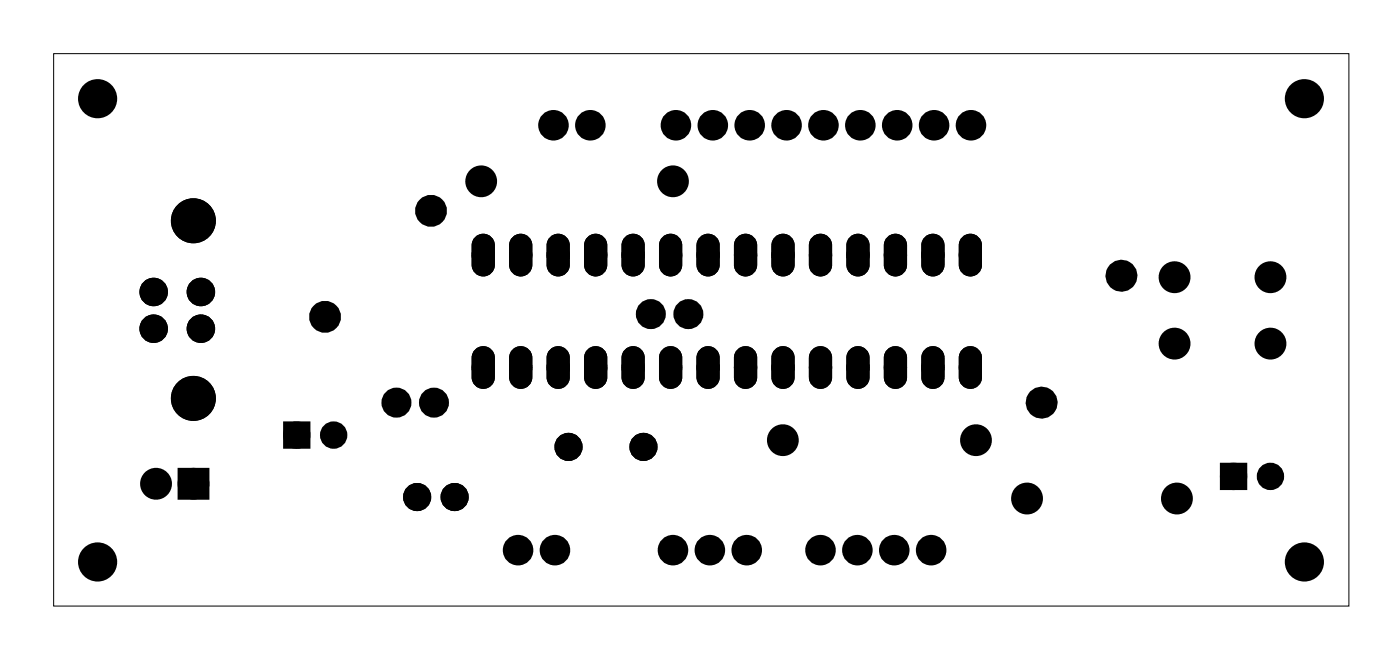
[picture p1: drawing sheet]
<svg xmlns="http://www.w3.org/2000/svg" width="95mm" height="45mm" viewBox="0 0 95 45" stroke-linecap="round" stroke-linejoin="round" font-family="sans-serif">
<path d="M3.6 3.6h87.8v37.5h-87.8z" fill="none" stroke="#000" stroke-width=".07"/>
<g fill="#000">
<circle cx="6.6" cy="6.7" r="1.15"/>
<circle cx="10.4" cy="19.8" r=".65"/>
<circle cx="13.1" cy="15" r="1.27"/>
<circle cx="13.6" cy="19.8" r=".65"/>
<circle cx="29.2" cy="14.3" r=".7"/>
<circle cx="32.6" cy="12.3" r=".7"/>
<circle cx="32.8" cy="17.3" r=".53"/>
<circle cx="35.3" cy="17.3" r=".53"/>
<circle cx="37.5" cy="8.5" r=".65"/>
<circle cx="37.8" cy="17.3" r=".53"/>
<circle cx="40" cy="8.5" r=".65"/>
<circle cx="40.4" cy="17.3" r=".53"/>
<circle cx="42.9" cy="17.3" r=".53"/>
<circle cx="45.5" cy="17.3" r=".53"/>
<circle cx="45.6" cy="12.3" r=".7"/>
<circle cx="45.8" cy="8.5" r=".65"/>
<circle cx="48" cy="17.3" r=".53"/>
<circle cx="48.3" cy="8.5" r=".65"/>
<circle cx="50.5" cy="17.3" r=".53"/>
<circle cx="50.8" cy="8.5" r=".65"/>
<circle cx="53.1" cy="17.3" r=".53"/>
<circle cx="53.3" cy="8.5" r=".65"/>
<circle cx="55.6" cy="17.3" r=".53"/>
<circle cx="55.8" cy="8.5" r=".65"/>
<circle cx="58.2" cy="17.3" r=".53"/>
<circle cx="58.3" cy="8.5" r=".65"/>
<circle cx="60.7" cy="17.3" r=".53"/>
<circle cx="60.8" cy="8.5" r=".65"/>
<circle cx="63.2" cy="17.3" r=".53"/>
<circle cx="63.3" cy="8.5" r=".65"/>
<circle cx="65.8" cy="17.3" r=".53"/>
<circle cx="65.8" cy="8.5" r=".65"/>
<circle cx="76" cy="18.7" r=".7"/>
<circle cx="79.6" cy="18.8" r=".7"/>
<circle cx="86.1" cy="18.8" r=".7"/>
<circle cx="88.4" cy="6.7" r="1.15"/>
<circle cx="6.6" cy="38.1" r="1.15"/>
<circle cx="10.4" cy="22.3" r=".65"/>
<circle cx="10.6" cy="32.8" r=".7"/>
<circle cx="13.1" cy="27" r="1.27"/>
<circle cx="13.1" cy="32.8" r=".7"/>
<circle cx="13.6" cy="22.3" r=".65"/>
<circle cx="20.1" cy="29.5" r=".6"/>
<circle cx="22" cy="21.5" r=".7"/>
<circle cx="22.6" cy="29.5" r=".6"/>
<circle cx="26.9" cy="27.3" r=".64"/>
<circle cx="28.3" cy="33.7" r=".59"/>
<circle cx="29.4" cy="27.3" r=".64"/>
<circle cx="30.8" cy="33.7" r=".59"/>
<circle cx="32.8" cy="24.9" r=".53"/>
<circle cx="35.1" cy="37.3" r=".65"/>
<circle cx="35.3" cy="24.9" r=".53"/>
<circle cx="37.6" cy="37.3" r=".65"/>
<circle cx="37.8" cy="24.9" r=".53"/>
<circle cx="38.5" cy="30.3" r=".59"/>
<circle cx="40.4" cy="24.9" r=".53"/>
<circle cx="42.9" cy="24.9" r=".53"/>
<circle cx="43.6" cy="30.3" r=".59"/>
<circle cx="44.1" cy="21.3" r=".64"/>
<circle cx="45.5" cy="24.9" r=".53"/>
<circle cx="45.6" cy="37.3" r=".65"/>
<circle cx="46.7" cy="21.3" r=".64"/>
<circle cx="48" cy="24.9" r=".53"/>
<circle cx="48.1" cy="37.3" r=".65"/>
<circle cx="50.5" cy="24.9" r=".53"/>
<circle cx="50.6" cy="37.3" r=".65"/>
<circle cx="53.1" cy="29.8" r=".7"/>
<circle cx="53.1" cy="24.9" r=".53"/>
<circle cx="55.6" cy="24.9" r=".53"/>
<circle cx="55.6" cy="37.3" r=".65"/>
<circle cx="58.1" cy="37.3" r=".65"/>
<circle cx="58.2" cy="24.9" r=".53"/>
<circle cx="60.6" cy="37.3" r=".65"/>
<circle cx="60.7" cy="24.9" r=".53"/>
<circle cx="63.1" cy="37.3" r=".65"/>
<circle cx="63.2" cy="24.9" r=".53"/>
<circle cx="65.8" cy="24.9" r=".53"/>
<circle cx="66.2" cy="29.8" r=".7"/>
<circle cx="69.6" cy="33.8" r=".7"/>
<circle cx="70.6" cy="27.3" r=".7"/>
<circle cx="79.6" cy="23.3" r=".7"/>
<circle cx="79.8" cy="33.8" r=".7"/>
<circle cx="83.6" cy="32.3" r=".6"/>
<circle cx="86.1" cy="32.3" r=".6"/>
<circle cx="86.1" cy="23.3" r=".7"/>
<circle cx="88.4" cy="38.1" r="1.15"/>
</g>
<g fill="none" stroke="#000" stroke-width=".75" stroke-linecap="butt">
<circle cx="32.6" cy="12.3" r=".7"/>
<circle cx="45.6" cy="12.3" r=".7"/>
<circle cx="53.1" cy="29.8" r=".7"/>
<circle cx="66.2" cy="29.8" r=".7"/>
</g>
<g fill="none" stroke="#000" stroke-width=".76" stroke-linecap="butt">
<path d="M12.4 32.1h1.4v1.4h-1.4z"/>
<circle cx="29.2" cy="14.3" r=".7"/>
<circle cx="37.5" cy="8.5" r=".65"/>
<circle cx="40" cy="8.5" r=".65"/>
<circle cx="45.8" cy="8.5" r=".65"/>
<circle cx="48.3" cy="8.5" r=".65"/>
<circle cx="50.8" cy="8.5" r=".65"/>
<circle cx="53.3" cy="8.5" r=".65"/>
<circle cx="55.8" cy="8.5" r=".65"/>
<circle cx="58.3" cy="8.5" r=".65"/>
<circle cx="60.8" cy="8.5" r=".65"/>
<circle cx="63.3" cy="8.5" r=".65"/>
<circle cx="65.8" cy="8.5" r=".65"/>
<circle cx="76" cy="18.7" r=".7"/>
<circle cx="79.6" cy="18.8" r=".7"/>
<circle cx="86.1" cy="18.8" r=".7"/>
<circle cx="10.6" cy="32.8" r=".7"/>
<circle cx="13.1" cy="32.8" r=".7"/>
<circle cx="22" cy="21.5" r=".7"/>
<circle cx="26.9" cy="27.3" r=".64"/>
<circle cx="29.4" cy="27.3" r=".64"/>
<circle cx="35.1" cy="37.3" r=".65"/>
<circle cx="37.6" cy="37.3" r=".65"/>
<circle cx="44.1" cy="21.3" r=".64"/>
<circle cx="45.6" cy="37.3" r=".65"/>
<circle cx="46.7" cy="21.3" r=".64"/>
<circle cx="48.1" cy="37.3" r=".65"/>
<circle cx="50.6" cy="37.3" r=".65"/>
<circle cx="55.6" cy="37.3" r=".65"/>
<circle cx="58.1" cy="37.3" r=".65"/>
<circle cx="60.6" cy="37.3" r=".65"/>
<circle cx="63.1" cy="37.3" r=".65"/>
<circle cx="69.6" cy="33.8" r=".7"/>
<circle cx="70.6" cy="27.3" r=".7"/>
<circle cx="79.6" cy="23.3" r=".7"/>
<circle cx="79.8" cy="33.8" r=".7"/>
<circle cx="86.1" cy="23.3" r=".7"/>
</g>
<g fill="none" stroke="#000" stroke-width=".51">
<circle cx="13.1" cy="15" r="1.27"/>
<circle cx="32.8" cy="17.3" r=".53"/>
<circle cx="35.3" cy="17.3" r=".53"/>
<circle cx="37.8" cy="17.3" r=".53"/>
<circle cx="40.4" cy="17.3" r=".53"/>
<circle cx="42.9" cy="17.3" r=".53"/>
<circle cx="45.5" cy="17.3" r=".53"/>
<circle cx="48" cy="17.3" r=".53"/>
<circle cx="50.5" cy="17.3" r=".53"/>
<circle cx="53.1" cy="17.3" r=".53"/>
<circle cx="55.6" cy="17.3" r=".53"/>
<circle cx="58.2" cy="17.3" r=".53"/>
<circle cx="60.7" cy="17.3" r=".53"/>
<circle cx="63.2" cy="17.3" r=".53"/>
<circle cx="65.8" cy="17.3" r=".53"/>
<circle cx="13.1" cy="27" r="1.27"/>
<circle cx="32.8" cy="24.9" r=".53"/>
<circle cx="35.3" cy="24.9" r=".53"/>
<circle cx="37.8" cy="24.9" r=".53"/>
<circle cx="40.4" cy="24.9" r=".53"/>
<circle cx="42.9" cy="24.9" r=".53"/>
<circle cx="45.5" cy="24.9" r=".53"/>
<circle cx="48" cy="24.9" r=".53"/>
<circle cx="50.5" cy="24.9" r=".53"/>
<circle cx="53.1" cy="24.9" r=".53"/>
<circle cx="55.6" cy="24.9" r=".53"/>
<circle cx="58.2" cy="24.9" r=".53"/>
<circle cx="60.7" cy="24.9" r=".53"/>
<circle cx="63.2" cy="24.9" r=".53"/>
<circle cx="65.8" cy="24.9" r=".53"/>
</g>
<g fill="#000">
<path d="M12.4 32.1h1.4v1.4h-1.4zM19.5 28.9h1.2v1.2h-1.2zM83 31.7h1.2v1.2h-1.2z"/>
<path d="M32.3 16.2l-.2 .4v1.4a.66 .66 0 0 0 .7 .6 .66 .66 0 0 0 .6-.6v-1.4a.66 .66 0 0 0-.4-.6 .66 .66 0 0 0-.7 .2zM32.3 17.3a.45 .45 0 0 1 .9 0 .45 .45 0 0 1-.9 0z"/>
<path d="M32.3 16.2l-.2 .4v1.4a.66 .66 0 0 0 .7 .6 .66 .66 0 0 0 .6-.6v-1.4a.66 .66 0 0 0-.4-.6 .66 .66 0 0 0-.7 .2zM32.3 17.3a.45 .45 0 0 1 .9 0 .45 .45 0 0 1-.9 0z"/>
<path d="M34.8 16.2l-.2 .4v1.4a.66 .66 0 0 0 .7 .6 .66 .66 0 0 0 .7-.6v-1.4a.66 .66 0 0 0-.5-.6 .66 .66 0 0 0-.7 .2zM34.9 17.3a.41 .41 0 0 1 .8 0 .41 .41 0 0 1-.8 0z"/>
<path d="M34.8 16.2l-.2 .4v1.4a.66 .66 0 0 0 .7 .6 .66 .66 0 0 0 .7-.6v-1.4a.66 .66 0 0 0-.5-.6 .66 .66 0 0 0-.7 .2zM34.9 17.3a.41 .41 0 0 1 .8 0 .41 .41 0 0 1-.8 0z"/>
<path d="M37.4 16.2l-.2 .4v1.4a.66 .66 0 0 0 .6 .6 .66 .66 0 0 0 .7-.6v-1.4a.66 .66 0 0 0-.4-.6 .66 .66 0 0 0-.7 .2zM37.4 17.3a.41 .41 0 0 1 .8 0 .41 .41 0 0 1-.8 0z"/>
<path d="M37.4 16.2l-.2 .4v1.4a.66 .66 0 0 0 .6 .6 .66 .66 0 0 0 .7-.6v-1.4a.66 .66 0 0 0-.4-.6 .66 .66 0 0 0-.7 .2zM37.4 17.3a.41 .41 0 0 1 .8 0 .41 .41 0 0 1-.8 0z"/>
<path d="M39.9 16.2l-.2 .4v1.4a.66 .66 0 0 0 .7 .6 .66 .66 0 0 0 .6-.6v-1.4a.66 .66 0 0 0-.4-.6 .66 .66 0 0 0-.7 .2zM40 17.3a.41 .41 0 0 1 .8 0 .41 .41 0 0 1-.8 0z"/>
<path d="M39.9 16.2l-.2 .4v1.4a.66 .66 0 0 0 .7 .6 .66 .66 0 0 0 .6-.6v-1.4a.66 .66 0 0 0-.4-.6 .66 .66 0 0 0-.7 .2zM40 17.3a.41 .41 0 0 1 .8 0 .41 .41 0 0 1-.8 0z"/>
<path d="M42.4 16.2l-.1 .4v1.4a.66 .66 0 0 0 .6 .6 .66 .66 0 0 0 .7-.6v-1.4a.66 .66 0 0 0-.4-.6 .66 .66 0 0 0-.8 .2zM42.5 17.3a.41 .41 0 0 1 .8 0 .41 .41 0 0 1-.8 0z"/>
<path d="M42.4 16.2l-.1 .4v1.4a.66 .66 0 0 0 .6 .6 .66 .66 0 0 0 .7-.6v-1.4a.66 .66 0 0 0-.4-.6 .66 .66 0 0 0-.8 .2zM42.5 17.3a.41 .41 0 0 1 .8 0 .41 .41 0 0 1-.8 0z"/>
<path d="M45 16.2l-.2 .4v1.4a.66 .66 0 0 0 .7 .6 .66 .66 0 0 0 .6-.6v-1.4a.66 .66 0 0 0-.4-.6 .66 .66 0 0 0-.7 .2zM45 17.3a.45 .45 0 0 1 .9 0 .45 .45 0 0 1-.9 0z"/>
<path d="M45 16.2l-.2 .4v1.4a.66 .66 0 0 0 .7 .6 .66 .66 0 0 0 .6-.6v-1.4a.66 .66 0 0 0-.4-.6 .66 .66 0 0 0-.7 .2zM45 17.3a.45 .45 0 0 1 .9 0 .45 .45 0 0 1-.9 0z"/>
<path d="M47.5 16.2l-.2 .4v1.4a.66 .66 0 0 0 .7 .6 .66 .66 0 0 0 .7-.6v-1.4a.66 .66 0 0 0-.5-.6 .66 .66 0 0 0-.7 .2zM47.6 17.3a.41 .41 0 0 1 .8 0 .41 .41 0 0 1-.8 0z"/>
<path d="M47.5 16.2l-.2 .4v1.4a.66 .66 0 0 0 .7 .6 .66 .66 0 0 0 .7-.6v-1.4a.66 .66 0 0 0-.5-.6 .66 .66 0 0 0-.7 .2zM47.6 17.3a.41 .41 0 0 1 .8 0 .41 .41 0 0 1-.8 0z"/>
<path d="M50.1 16.2l-.2 .4v1.4a.66 .66 0 0 0 .6 .6 .66 .66 0 0 0 .7-.6v-1.4a.66 .66 0 0 0-.4-.6 .66 .66 0 0 0-.7 .2zM50.1 17.3a.41 .41 0 0 1 .8 0 .41 .41 0 0 1-.8 0z"/>
<path d="M50.1 16.2l-.2 .4v1.4a.66 .66 0 0 0 .6 .6 .66 .66 0 0 0 .7-.6v-1.4a.66 .66 0 0 0-.4-.6 .66 .66 0 0 0-.7 .2zM50.1 17.3a.41 .41 0 0 1 .8 0 .41 .41 0 0 1-.8 0z"/>
<path d="M52.6 16.2l-.2 .4v1.4a.66 .66 0 0 0 .7 .6 .66 .66 0 0 0 .6-.6v-1.4a.66 .66 0 0 0-.4-.6 .66 .66 0 0 0-.7 .2zM52.7 17.3a.41 .41 0 0 1 .8 0 .41 .41 0 0 1-.8 0z"/>
<path d="M52.6 16.2l-.2 .4v1.4a.66 .66 0 0 0 .7 .6 .66 .66 0 0 0 .6-.6v-1.4a.66 .66 0 0 0-.4-.6 .66 .66 0 0 0-.7 .2zM52.7 17.3a.41 .41 0 0 1 .8 0 .41 .41 0 0 1-.8 0z"/>
<path d="M55.1 16.2l-.1 .4v1.4a.66 .66 0 0 0 .6 .6 .66 .66 0 0 0 .7-.6v-1.4a.66 .66 0 0 0-.4-.6 .66 .66 0 0 0-.8 .2zM55.2 17.3a.41 .41 0 0 1 .8 0 .41 .41 0 0 1-.8 0z"/>
<path d="M55.1 16.2l-.1 .4v1.4a.66 .66 0 0 0 .6 .6 .66 .66 0 0 0 .7-.6v-1.4a.66 .66 0 0 0-.4-.6 .66 .66 0 0 0-.8 .2zM55.2 17.3a.41 .41 0 0 1 .8 0 .41 .41 0 0 1-.8 0z"/>
<path d="M57.7 16.2l-.2 .4v1.4a.66 .66 0 0 0 .7 .6 .66 .66 0 0 0 .6-.6v-1.4a.66 .66 0 0 0-.4-.6 .66 .66 0 0 0-.7 .2zM57.7 17.3a.45 .45 0 0 1 .9 0 .45 .45 0 0 1-.9 0z"/>
<path d="M57.7 16.2l-.2 .4v1.4a.66 .66 0 0 0 .7 .6 .66 .66 0 0 0 .6-.6v-1.4a.66 .66 0 0 0-.4-.6 .66 .66 0 0 0-.7 .2zM57.7 17.3a.45 .45 0 0 1 .9 0 .45 .45 0 0 1-.9 0z"/>
<path d="M60.2 16.2l-.2 .4v1.4a.66 .66 0 0 0 .7 .6 .66 .66 0 0 0 .7-.6v-1.4a.66 .66 0 0 0-.5-.6 .66 .66 0 0 0-.7 .2zM60.3 17.3a.41 .41 0 0 1 .8 0 .41 .41 0 0 1-.8 0z"/>
<path d="M60.2 16.2l-.2 .4v1.4a.66 .66 0 0 0 .7 .6 .66 .66 0 0 0 .7-.6v-1.4a.66 .66 0 0 0-.5-.6 .66 .66 0 0 0-.7 .2zM60.3 17.3a.41 .41 0 0 1 .8 0 .41 .41 0 0 1-.8 0z"/>
<path d="M62.8 16.2l-.2 .4v1.4a.66 .66 0 0 0 .6 .6 .66 .66 0 0 0 .7-.6v-1.4a.66 .66 0 0 0-.4-.6 .66 .66 0 0 0-.7 .2zM62.8 17.3a.41 .41 0 0 1 .8 0 .41 .41 0 0 1-.8 0z"/>
<path d="M62.8 16.2l-.2 .4v1.4a.66 .66 0 0 0 .6 .6 .66 .66 0 0 0 .7-.6v-1.4a.66 .66 0 0 0-.4-.6 .66 .66 0 0 0-.7 .2zM62.8 17.3a.41 .41 0 0 1 .8 0 .41 .41 0 0 1-.8 0z"/>
<path d="M65.3 16.2l-.2 .4v1.4a.66 .66 0 0 0 .7 .6 .66 .66 0 0 0 .6-.6v-1.4a.66 .66 0 0 0-.4-.6 .66 .66 0 0 0-.7 .2zM65.4 17.3a.41 .41 0 0 1 .8 0 .41 .41 0 0 1-.8 0z"/>
<path d="M65.3 16.2l-.2 .4v1.4a.66 .66 0 0 0 .7 .6 .66 .66 0 0 0 .6-.6v-1.4a.66 .66 0 0 0-.4-.6 .66 .66 0 0 0-.7 .2zM65.4 17.3a.41 .41 0 0 1 .8 0 .41 .41 0 0 1-.8 0z"/>
<path d="M32.3 23.8l-.2 .5v1.3a.66 .66 0 0 0 .7 .6 .66 .66 0 0 0 .6-.6v-1.3a.66 .66 0 0 0-.4-.7 .66 .66 0 0 0-.7 .2zM32.3 24.9a.45 .45 0 0 1 .9 0 .45 .45 0 0 1-.9 0z"/>
<path d="M32.3 23.8l-.2 .5v1.3a.66 .66 0 0 0 .7 .6 .66 .66 0 0 0 .6-.6v-1.3a.66 .66 0 0 0-.4-.7 .66 .66 0 0 0-.7 .2zM32.3 24.9a.45 .45 0 0 1 .9 0 .45 .45 0 0 1-.9 0z"/>
<path d="M34.8 23.8l-.2 .5v1.3a.66 .66 0 0 0 .7 .6 .66 .66 0 0 0 .7-.6v-1.3a.66 .66 0 0 0-.5-.7 .66 .66 0 0 0-.7 .2zM34.9 24.9a.41 .41 0 0 1 .8 0 .41 .41 0 0 1-.8 0z"/>
<path d="M34.8 23.8l-.2 .5v1.3a.66 .66 0 0 0 .7 .6 .66 .66 0 0 0 .7-.6v-1.3a.66 .66 0 0 0-.5-.7 .66 .66 0 0 0-.7 .2zM34.9 24.9a.41 .41 0 0 1 .8 0 .41 .41 0 0 1-.8 0z"/>
<path d="M37.4 23.8l-.2 .5v1.3a.66 .66 0 0 0 .6 .6 .66 .66 0 0 0 .7-.6v-1.3a.66 .66 0 0 0-.4-.7 .66 .66 0 0 0-.7 .2zM37.4 24.9a.41 .41 0 0 1 .8 0 .41 .41 0 0 1-.8 0z"/>
<path d="M37.4 23.8l-.2 .5v1.3a.66 .66 0 0 0 .6 .6 .66 .66 0 0 0 .7-.6v-1.3a.66 .66 0 0 0-.4-.7 .66 .66 0 0 0-.7 .2zM37.4 24.9a.41 .41 0 0 1 .8 0 .41 .41 0 0 1-.8 0z"/>
<path d="M39.9 23.8l-.2 .5v1.3a.66 .66 0 0 0 .7 .6 .66 .66 0 0 0 .6-.6v-1.3a.66 .66 0 0 0-.4-.7 .66 .66 0 0 0-.7 .2zM40 24.9a.41 .41 0 0 1 .8 0 .41 .41 0 0 1-.8 0z"/>
<path d="M39.9 23.8l-.2 .5v1.3a.66 .66 0 0 0 .7 .6 .66 .66 0 0 0 .6-.6v-1.3a.66 .66 0 0 0-.4-.7 .66 .66 0 0 0-.7 .2zM40 24.9a.41 .41 0 0 1 .8 0 .41 .41 0 0 1-.8 0z"/>
<path d="M42.4 23.8l-.1 .5v1.3a.66 .66 0 0 0 .6 .6 .66 .66 0 0 0 .7-.6v-1.3a.66 .66 0 0 0-.4-.7 .66 .66 0 0 0-.8 .2zM42.5 24.9a.41 .41 0 0 1 .8 0 .41 .41 0 0 1-.8 0z"/>
<path d="M42.4 23.8l-.1 .5v1.3a.66 .66 0 0 0 .6 .6 .66 .66 0 0 0 .7-.6v-1.3a.66 .66 0 0 0-.4-.7 .66 .66 0 0 0-.8 .2zM42.5 24.9a.41 .41 0 0 1 .8 0 .41 .41 0 0 1-.8 0z"/>
<path d="M45 23.8l-.2 .5v1.3a.66 .66 0 0 0 .7 .6 .66 .66 0 0 0 .6-.6v-1.3a.66 .66 0 0 0-.4-.7 .66 .66 0 0 0-.7 .2zM45 24.9a.45 .45 0 0 1 .9 0 .45 .45 0 0 1-.9 0z"/>
<path d="M45 23.8l-.2 .5v1.3a.66 .66 0 0 0 .7 .6 .66 .66 0 0 0 .6-.6v-1.3a.66 .66 0 0 0-.4-.7 .66 .66 0 0 0-.7 .2zM45 24.9a.45 .45 0 0 1 .9 0 .45 .45 0 0 1-.9 0z"/>
<path d="M47.5 23.8l-.2 .5v1.3a.66 .66 0 0 0 .7 .6 .66 .66 0 0 0 .7-.6v-1.3a.66 .66 0 0 0-.5-.7 .66 .66 0 0 0-.7 .2zM47.6 24.9a.41 .41 0 0 1 .8 0 .41 .41 0 0 1-.8 0z"/>
<path d="M47.5 23.8l-.2 .5v1.3a.66 .66 0 0 0 .7 .6 .66 .66 0 0 0 .7-.6v-1.3a.66 .66 0 0 0-.5-.7 .66 .66 0 0 0-.7 .2zM47.6 24.9a.41 .41 0 0 1 .8 0 .41 .41 0 0 1-.8 0z"/>
<path d="M50.1 23.8l-.2 .5v1.3a.66 .66 0 0 0 .6 .6 .66 .66 0 0 0 .7-.6v-1.3a.66 .66 0 0 0-.4-.7 .66 .66 0 0 0-.7 .2zM50.1 24.9a.41 .41 0 0 1 .8 0 .41 .41 0 0 1-.8 0z"/>
<path d="M50.1 23.8l-.2 .5v1.3a.66 .66 0 0 0 .6 .6 .66 .66 0 0 0 .7-.6v-1.3a.66 .66 0 0 0-.4-.7 .66 .66 0 0 0-.7 .2zM50.1 24.9a.41 .41 0 0 1 .8 0 .41 .41 0 0 1-.8 0z"/>
<path d="M52.6 23.8l-.2 .5v1.3a.66 .66 0 0 0 .7 .6 .66 .66 0 0 0 .6-.6v-1.3a.66 .66 0 0 0-.4-.7 .66 .66 0 0 0-.7 .2zM52.7 24.9a.41 .41 0 0 1 .8 0 .41 .41 0 0 1-.8 0z"/>
<path d="M52.6 23.8l-.2 .5v1.3a.66 .66 0 0 0 .7 .6 .66 .66 0 0 0 .6-.6v-1.3a.66 .66 0 0 0-.4-.7 .66 .66 0 0 0-.7 .2zM52.7 24.9a.41 .41 0 0 1 .8 0 .41 .41 0 0 1-.8 0z"/>
<path d="M55.1 23.8l-.1 .5v1.3a.66 .66 0 0 0 .6 .6 .66 .66 0 0 0 .7-.6v-1.3a.66 .66 0 0 0-.4-.7 .66 .66 0 0 0-.8 .2zM55.2 24.9a.41 .41 0 0 1 .8 0 .41 .41 0 0 1-.8 0z"/>
<path d="M55.1 23.8l-.1 .5v1.3a.66 .66 0 0 0 .6 .6 .66 .66 0 0 0 .7-.6v-1.3a.66 .66 0 0 0-.4-.7 .66 .66 0 0 0-.8 .2zM55.2 24.9a.41 .41 0 0 1 .8 0 .41 .41 0 0 1-.8 0z"/>
<path d="M57.7 23.8l-.2 .5v1.3a.66 .66 0 0 0 .7 .6 .66 .66 0 0 0 .6-.6v-1.3a.66 .66 0 0 0-.4-.7 .66 .66 0 0 0-.7 .2zM57.7 24.9a.45 .45 0 0 1 .9 0 .45 .45 0 0 1-.9 0z"/>
<path d="M57.7 23.8l-.2 .5v1.3a.66 .66 0 0 0 .7 .6 .66 .66 0 0 0 .6-.6v-1.3a.66 .66 0 0 0-.4-.7 .66 .66 0 0 0-.7 .2zM57.7 24.9a.45 .45 0 0 1 .9 0 .45 .45 0 0 1-.9 0z"/>
<path d="M60.2 23.8l-.2 .5v1.3a.66 .66 0 0 0 .7 .6 .66 .66 0 0 0 .7-.6v-1.3a.66 .66 0 0 0-.5-.7 .66 .66 0 0 0-.7 .2zM60.3 24.9a.41 .41 0 0 1 .8 0 .41 .41 0 0 1-.8 0z"/>
<path d="M60.2 23.8l-.2 .5v1.3a.66 .66 0 0 0 .7 .6 .66 .66 0 0 0 .7-.6v-1.3a.66 .66 0 0 0-.5-.7 .66 .66 0 0 0-.7 .2zM60.3 24.9a.41 .41 0 0 1 .8 0 .41 .41 0 0 1-.8 0z"/>
<path d="M62.8 23.8l-.2 .5v1.3a.66 .66 0 0 0 .6 .6 .66 .66 0 0 0 .7-.6v-1.3a.66 .66 0 0 0-.4-.7 .66 .66 0 0 0-.7 .2zM62.8 24.9a.41 .41 0 0 1 .8 0 .41 .41 0 0 1-.8 0z"/>
<path d="M62.8 23.8l-.2 .5v1.3a.66 .66 0 0 0 .6 .6 .66 .66 0 0 0 .7-.6v-1.3a.66 .66 0 0 0-.4-.7 .66 .66 0 0 0-.7 .2zM62.8 24.9a.41 .41 0 0 1 .8 0 .41 .41 0 0 1-.8 0z"/>
<path d="M65.3 23.8l-.2 .5v1.3a.66 .66 0 0 0 .7 .6 .66 .66 0 0 0 .6-.6v-1.3a.66 .66 0 0 0-.4-.7 .66 .66 0 0 0-.7 .2zM65.4 24.9a.41 .41 0 0 1 .8 0 .41 .41 0 0 1-.8 0z"/>
<path d="M65.3 23.8l-.2 .5v1.3a.66 .66 0 0 0 .7 .6 .66 .66 0 0 0 .6-.6v-1.3a.66 .66 0 0 0-.4-.7 .66 .66 0 0 0-.7 .2zM65.4 24.9a.41 .41 0 0 1 .8 0 .41 .41 0 0 1-.8 0z"/>
</g>
<g fill="none" stroke="#000" stroke-width=".25">
<path d="M32.3 16.2a.66 .66 0 0 1 .7-.2 .66 .66 0 0 1 .4 .6v1.4a.66 .66 0 0 1-.6 .6 .66 .66 0 0 1-.7-.6v-1.4zM34.8 16.2a.66 .66 0 0 1 .7-.2 .66 .66 0 0 1 .5 .6v1.4a.66 .66 0 0 1-.7 .6 .66 .66 0 0 1-.7-.6v-1.4zM37.4 16.2a.66 .66 0 0 1 .7-.2 .66 .66 0 0 1 .4 .6v1.4a.66 .66 0 0 1-.7 .6 .66 .66 0 0 1-.6-.6v-1.4zM39.9 16.2a.66 .66 0 0 1 .7-.2 .66 .66 0 0 1 .4 .6v1.4a.66 .66 0 0 1-.6 .6 .66 .66 0 0 1-.7-.6v-1.4zM42.4 16.2a.66 .66 0 0 1 .8-.2 .66 .66 0 0 1 .4 .6v1.4a.66 .66 0 0 1-.7 .6 .66 .66 0 0 1-.6-.6v-1.4zM45 16.2a.66 .66 0 0 1 .7-.2 .66 .66 0 0 1 .4 .6v1.4a.66 .66 0 0 1-.6 .6 .66 .66 0 0 1-.7-.6v-1.4zM47.5 16.2a.66 .66 0 0 1 .7-.2 .66 .66 0 0 1 .5 .6v1.4a.66 .66 0 0 1-.7 .6 .66 .66 0 0 1-.7-.6v-1.4zM50.1 16.2a.66 .66 0 0 1 .7-.2 .66 .66 0 0 1 .4 .6v1.4a.66 .66 0 0 1-.7 .6 .66 .66 0 0 1-.6-.6v-1.4zM52.6 16.2a.66 .66 0 0 1 .7-.2 .66 .66 0 0 1 .4 .6v1.4a.66 .66 0 0 1-.6 .6 .66 .66 0 0 1-.7-.6v-1.4zM55.1 16.2a.66 .66 0 0 1 .8-.2 .66 .66 0 0 1 .4 .6v1.4a.66 .66 0 0 1-.7 .6 .66 .66 0 0 1-.6-.6v-1.4zM57.7 16.2a.66 .66 0 0 1 .7-.2 .66 .66 0 0 1 .4 .6v1.4a.66 .66 0 0 1-.6 .6 .66 .66 0 0 1-.7-.6v-1.4zM60.2 16.2a.66 .66 0 0 1 .7-.2 .66 .66 0 0 1 .5 .6v1.4a.66 .66 0 0 1-.7 .6 .66 .66 0 0 1-.7-.6v-1.4z"/>
<path d="M62.8 16.2a.66 .66 0 0 1 .7-.2 .66 .66 0 0 1 .4 .6v1.4a.66 .66 0 0 1-.7 .6 .66 .66 0 0 1-.6-.6v-1.4zM65.3 16.2a.66 .66 0 0 1 .7-.2 .66 .66 0 0 1 .4 .6v1.4a.66 .66 0 0 1-.6 .6 .66 .66 0 0 1-.7-.6v-1.4zM32.3 23.8a.66 .66 0 0 1 .7-.2 .66 .66 0 0 1 .4 .7v1.3a.66 .66 0 0 1-.6 .6 .66 .66 0 0 1-.7-.6v-1.3zM34.8 23.8a.66 .66 0 0 1 .7-.2 .66 .66 0 0 1 .5 .7v1.3a.66 .66 0 0 1-.7 .6 .66 .66 0 0 1-.7-.6v-1.3zM37.4 23.8a.66 .66 0 0 1 .7-.2 .66 .66 0 0 1 .4 .7v1.3a.66 .66 0 0 1-.7 .6 .66 .66 0 0 1-.6-.6v-1.3zM39.9 23.8a.66 .66 0 0 1 .7-.2 .66 .66 0 0 1 .4 .7v1.3a.66 .66 0 0 1-.6 .6 .66 .66 0 0 1-.7-.6v-1.3zM42.4 23.8a.66 .66 0 0 1 .8-.2 .66 .66 0 0 1 .4 .7v1.3a.66 .66 0 0 1-.7 .6 .66 .66 0 0 1-.6-.6v-1.3zM45 23.8a.66 .66 0 0 1 .7-.2 .66 .66 0 0 1 .4 .7v1.3a.66 .66 0 0 1-.6 .6 .66 .66 0 0 1-.7-.6v-1.3zM47.5 23.8a.66 .66 0 0 1 .7-.2 .66 .66 0 0 1 .5 .7v1.3a.66 .66 0 0 1-.7 .6 .66 .66 0 0 1-.7-.6v-1.3zM50.1 23.8a.66 .66 0 0 1 .7-.2 .66 .66 0 0 1 .4 .7v1.3a.66 .66 0 0 1-.7 .6 .66 .66 0 0 1-.6-.6v-1.3zM52.6 23.8a.66 .66 0 0 1 .7-.2 .66 .66 0 0 1 .4 .7v1.3a.66 .66 0 0 1-.6 .6 .66 .66 0 0 1-.7-.6v-1.3zM55.1 23.8a.66 .66 0 0 1 .8-.2 .66 .66 0 0 1 .4 .7v1.3a.66 .66 0 0 1-.7 .6 .66 .66 0 0 1-.6-.6v-1.3z"/>
<path d="M57.7 23.8a.66 .66 0 0 1 .7-.2 .66 .66 0 0 1 .4 .7v1.3a.66 .66 0 0 1-.6 .6 .66 .66 0 0 1-.7-.6v-1.3zM60.2 23.8a.66 .66 0 0 1 .7-.2 .66 .66 0 0 1 .5 .7v1.3a.66 .66 0 0 1-.7 .6 .66 .66 0 0 1-.7-.6v-1.3zM62.8 23.8a.66 .66 0 0 1 .7-.2 .66 .66 0 0 1 .4 .7v1.3a.66 .66 0 0 1-.7 .6 .66 .66 0 0 1-.6-.6v-1.3zM65.3 23.8a.66 .66 0 0 1 .7-.2 .66 .66 0 0 1 .4 .7v1.3a.66 .66 0 0 1-.6 .6 .66 .66 0 0 1-.7-.6v-1.3z"/>
<circle cx="32.8" cy="17.3" r=".41"/>
<circle cx="35.3" cy="17.3" r=".41"/>
<circle cx="37.8" cy="17.3" r=".41"/>
<circle cx="40.4" cy="17.3" r=".41"/>
<circle cx="42.9" cy="17.3" r=".41"/>
<circle cx="45.5" cy="17.3" r=".41"/>
<circle cx="48" cy="17.3" r=".41"/>
<circle cx="50.5" cy="17.3" r=".41"/>
<circle cx="53.1" cy="17.3" r=".41"/>
<circle cx="55.6" cy="17.3" r=".41"/>
<circle cx="58.2" cy="17.3" r=".41"/>
<circle cx="60.7" cy="17.3" r=".41"/>
<circle cx="63.2" cy="17.3" r=".41"/>
<circle cx="65.8" cy="17.3" r=".41"/>
<circle cx="32.8" cy="24.9" r=".41"/>
<circle cx="35.3" cy="24.9" r=".41"/>
<circle cx="37.8" cy="24.9" r=".41"/>
<circle cx="40.4" cy="24.9" r=".41"/>
<circle cx="42.9" cy="24.9" r=".41"/>
<circle cx="45.5" cy="24.9" r=".41"/>
<circle cx="48" cy="24.9" r=".41"/>
<circle cx="50.5" cy="24.9" r=".41"/>
<circle cx="53.1" cy="24.9" r=".41"/>
<circle cx="55.6" cy="24.9" r=".41"/>
<circle cx="58.2" cy="24.9" r=".41"/>
<circle cx="60.7" cy="24.9" r=".41"/>
<circle cx="63.2" cy="24.9" r=".41"/>
<circle cx="65.8" cy="24.9" r=".41"/>
</g>
<g fill="none" stroke="#000" stroke-width=".65" stroke-linecap="butt">
<path d="M19.5 28.9h1.2v1.2h-1.2zM83 31.7h1.2v1.2h-1.2z"/>
<circle cx="20.1" cy="29.5" r=".6"/>
<circle cx="22.6" cy="29.5" r=".6"/>
<circle cx="83.6" cy="32.3" r=".6"/>
<circle cx="86.1" cy="32.3" r=".6"/>
</g>
<g fill="none" stroke="#000" stroke-width=".64" stroke-linecap="butt">
<circle cx="10.4" cy="19.8" r=".65"/>
<circle cx="13.6" cy="19.8" r=".65"/>
<circle cx="10.4" cy="22.3" r=".65"/>
<circle cx="13.6" cy="22.3" r=".65"/>
</g>
<g fill="none" stroke="#000" stroke-width=".73" stroke-linecap="butt">
<circle cx="28.3" cy="33.7" r=".59"/>
<circle cx="30.8" cy="33.7" r=".59"/>
<circle cx="38.5" cy="30.3" r=".59"/>
<circle cx="43.6" cy="30.3" r=".59"/>
</g>
<g fill="none" stroke="#000" stroke-width=".35">
<circle cx="6.6" cy="6.7" r="1.15"/>
<circle cx="88.4" cy="6.7" r="1.15"/>
<circle cx="6.6" cy="38.1" r="1.15"/>
<circle cx="88.4" cy="38.1" r="1.15"/>
</g>
</svg>
